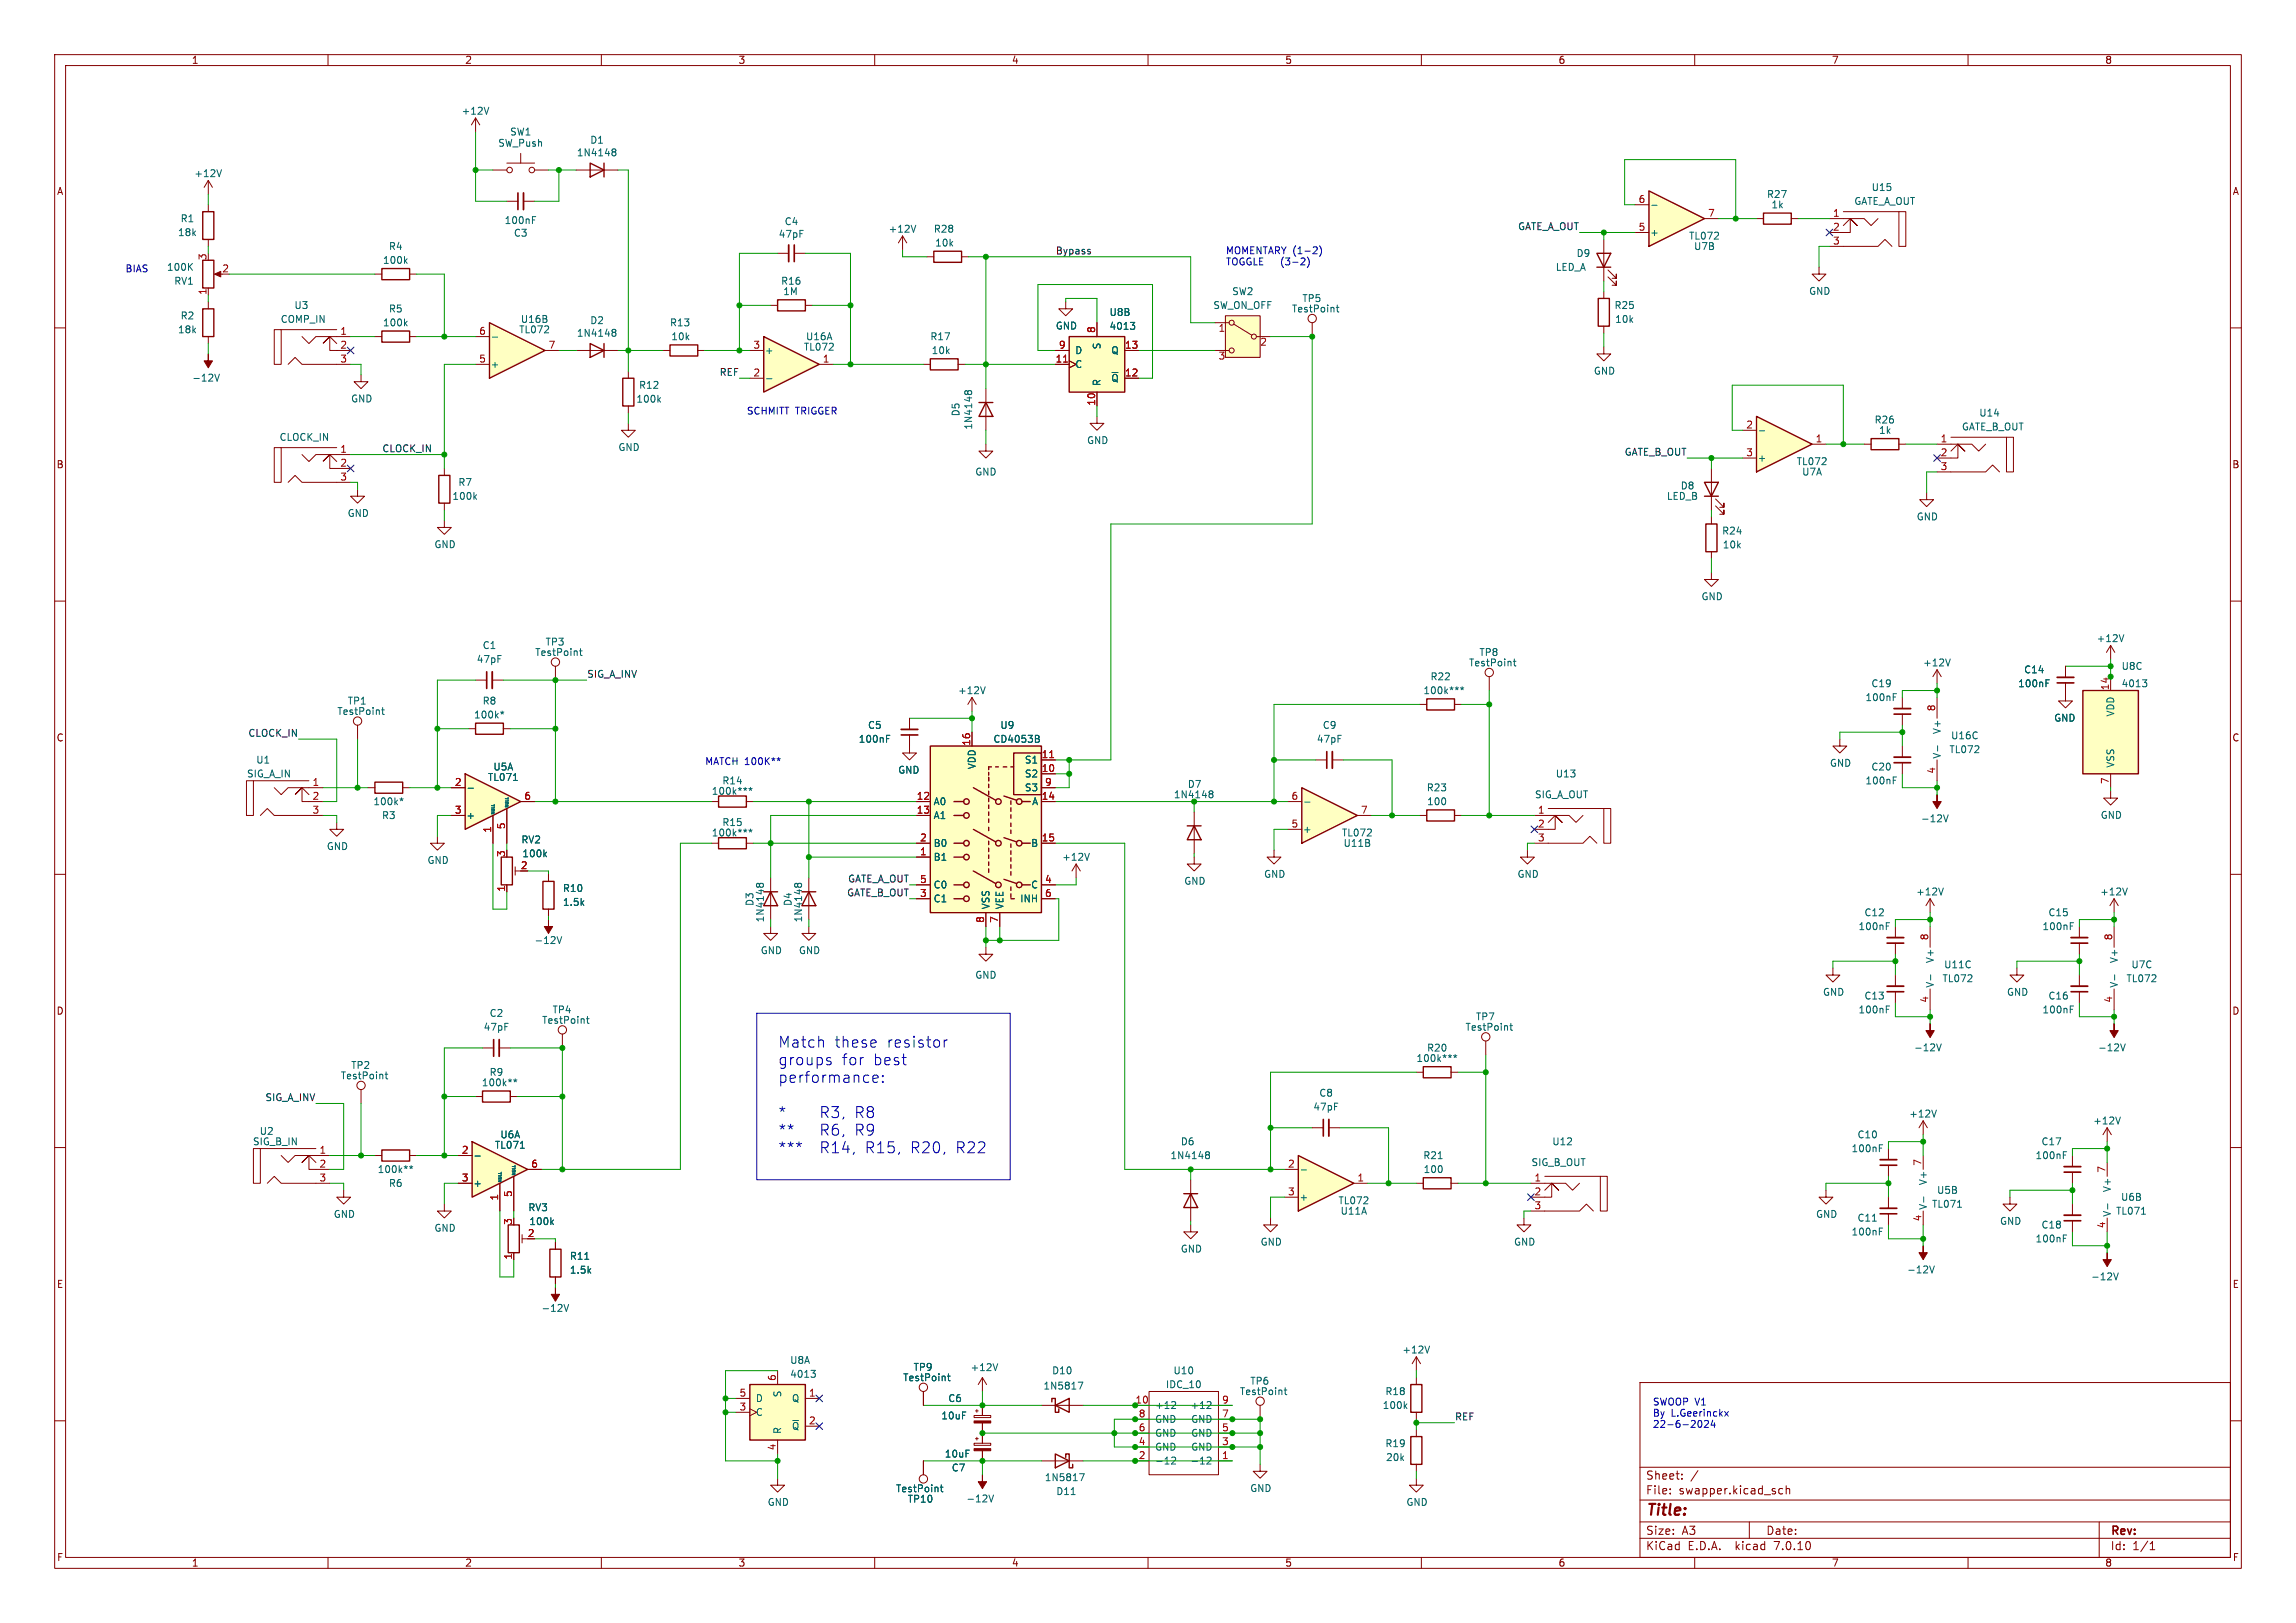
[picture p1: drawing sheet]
<svg xmlns="http://www.w3.org/2000/svg" width="420mm" height="297mm" viewBox="0 0 420 297" stroke-linecap="round" stroke-linejoin="round" font-family="sans-serif">
<defs><g id="words">
<g font-size="2.8" fill="#0000c2">
<text x="142.2" y="191.9">Match</text>
<text x="152.6" y="191.9">these</text>
<text x="162.2" y="191.9">resistor</text>
<text x="142.2" y="195.1">groups</text>
<text x="153.9" y="195.1">for</text>
<text x="159.7" y="195.1">best</text>
<text x="142.2" y="198.3">performance:</text>
<text x="142.2" y="204.8">* R3,</text>
<text x="142.2" y="208">** R6,</text>
<text x="156.2" y="204.8">R8</text>
<text x="156.2" y="208">R9</text>
<text x="142.2" y="211.2">*** R14,</text>
<text x="158.1" y="211.2">R15,</text>
<text x="166.4" y="211.2">R20,</text>
<text x="174.8" y="211.2">R22</text>
</g>
<text font-size="2.8" fill="#840000" x="301" y="277.9">Title:</text>
<g font-size="2.1" fill="#840000">
<text x="301" y="273.7">File:</text>
<text x="301" y="271">Sheet:</text>
<text x="307.1" y="273.7">swapper.kicad_sch</text>
<text x="301" y="281.1">Size:</text>
<text x="307.6" y="281.1">A3</text>
<text x="323" y="281.1">Date:</text>
<text x="386" y="281.3">Rev:</text>
<text x="301" y="283.9">KiCad</text>
<text x="308.7" y="283.9">E.D.A.</text>
<text x="317.6" y="283.9">kicad</text>
<text x="324.8" y="283.9">7.0.10</text>
<text x="386" y="283.9">Id:</text>
<text x="390.1" y="283.9">1/1</text>
</g>
<g font-size="1.8" fill="#840000">
<text x="35" y="11.9">1</text>
<text x="85" y="11.9">2</text>
<text x="135" y="11.9">3</text>
<text x="185" y="11.9">4</text>
<text x="235" y="11.9">5</text>
<text x="285" y="11.9">6</text>
<text x="335" y="11.9">7</text>
<text x="385" y="11.9">8</text>
<text x="10.3" y="35.9">A</text>
<text x="408.3" y="35.9">A</text>
<text x="10.3" y="85.9">B</text>
<text x="408.2" y="85.9">B</text>
<text x="10.3" y="135.9">C</text>
<text x="408.2" y="135.9">C</text>
<text x="10.3" y="185.9">D</text>
<text x="408.2" y="185.9">D</text>
<text x="10.3" y="235.9">E</text>
<text x="408.3" y="235.9">E</text>
<text x="10.3" y="285.9">F</text>
<text x="35" y="286.9">1</text>
<text x="85" y="286.9">2</text>
<text x="135" y="286.9">3</text>
<text x="185" y="286.9">4</text>
<text x="235" y="286.9">5</text>
<text x="285" y="286.9">6</text>
<text x="335" y="286.9">7</text>
<text x="385" y="286.9">8</text>
<text x="408.3" y="285.9">F</text>
</g>
<g font-size="1.8" fill="#006464">
<text x="84.4" y="21.2">+12V</text>
<text x="91" y="27.1">SW_Push</text>
<text x="93.2" y="25">SW1</text>
<text x="105.4" y="28.8">1N4148</text>
<text x="107.9" y="26.5">D1</text>
<text x="35.5" y="32.6">+12V</text>
<text x="342.3" y="35.2">U15</text>
<text x="32.9" y="40.9">R1</text>
<text x="92.2" y="41.2">100nF</text>
<text x="143.4" y="41.4">C4</text>
<text x="323.1" y="36.4">R27</text>
<text x="323.9" y="38.3">1k</text>
<text x="339.1" y="37.7">GATE_A_OUT</text>
<text x="32.5" y="43.4">18k</text>
<text x="71" y="45.9">R4</text>
<text x="93.9" y="43.5">C3</text>
<text x="142.3" y="43.7">47pF</text>
<text x="162.5" y="42.8">+12V</text>
<text x="170.7" y="42.8">R28</text>
<text x="171" y="45.3">10k</text>
<text x="288.3" y="47.2">D9</text>
<text x="301.8" y="43.4">+</text>
<text x="308.9" y="44">TL072</text>
<text x="309.8" y="45.9">U7B</text>
<text x="30.4" y="49.8">100K</text>
<text x="31.8" y="52.3">RV1</text>
<text x="70" y="48.5">100k</text>
<text x="142.8" y="52.3">R16</text>
<text x="284.5" y="49.8">LED_A</text>
<text x="32.9" y="58.6">R2</text>
<text x="51.3" y="59.3">COMP_IN</text>
<text x="53.8" y="56.7">U3</text>
<text x="70" y="59.9">100k</text>
<text x="71" y="57.4">R5</text>
<text x="95.2" y="59.3">U16B</text>
<text x="107.9" y="59.5">D2</text>
<text x="122.5" y="59.9">R13</text>
<text x="143.2" y="54.2">1M</text>
<text x="202.9" y="58">U8B</text>
<text x="221.8" y="56.7">SW_ON_OFF</text>
<text x="225.3" y="54.2">SW2</text>
<text x="236.2" y="57.4">TestPoint</text>
<text x="238.1" y="55.5">TP5</text>
<text x="295.2" y="56.7">R25</text>
<text x="295.4" y="59.3">10k</text>
<text x="330.8" y="54.2">GND</text>
<text x="32.5" y="61.2">18k</text>
<text x="94.9" y="61.2">TL072</text>
<text x="105.4" y="61.8">1N4148</text>
<text x="122.7" y="62.5">10k</text>
<text x="139.8" y="65">+</text>
<text x="146.9" y="64.4">TL072</text>
<text x="147.3" y="62.5">U16A</text>
<text x="170.1" y="62.5">R17</text>
<text x="170.3" y="65">10k</text>
<text x="193" y="60.5">GND</text>
<text x="196.6" y="65">D</text>
<text x="201.5" y="64" transform="rotate(-90 201.5 64)">S</text>
<text x="202.9" y="60.6">4013</text>
<text x="203.2" y="65">Q</text>
<text x="35.1" y="70">-12V</text>
<text x="89.7" y="67.5">+</text>
<text x="116.8" y="71.3">R12</text>
<text x="196.6" y="67.5">C</text>
<text x="201.5" y="70.7" transform="rotate(-90 201.5 70.7)">R</text>
<text x="203.2" y="70.1">~{Q}</text>
<text x="291.5" y="68.8">GND</text>
<text x="64.1" y="73.8">GND</text>
<text x="116.3" y="73.9">100k</text>
<text x="175.7" y="76.3" transform="rotate(-90 175.7 76.3)">D5</text>
<text x="342.8" y="77.7">R26</text>
<text x="362" y="76.4">U14</text>
<text x="51" y="80.9">CLOCK_IN</text>
<text x="113" y="82.7">GND</text>
<text x="178" y="78.7" transform="rotate(-90 178 78.7)">1N4148</text>
<text x="198.8" y="81.5">GND</text>
<text x="343.6" y="79.6">1k</text>
<text x="358.8" y="79">GATE_B_OUT</text>
<text x="83.7" y="89.1">R7</text>
<text x="178.3" y="87.2">GND</text>
<text x="307.4" y="89.8">D8</text>
<text x="321.4" y="84.7">+</text>
<text x="328.6" y="85.3">TL072</text>
<text x="329.6" y="87.2">U7A</text>
<text x="63.5" y="94.8">GND</text>
<text x="82.7" y="91.7">100k</text>
<text x="304.8" y="91.7">LED_B</text>
<text x="350.5" y="95.4">GND</text>
<text x="79.4" y="100.5">GND</text>
<text x="314.9" y="98">R24</text>
<text x="315" y="100.6">10k</text>
<text x="311.1" y="110">GND</text>
<text x="88.2" y="119">C1</text>
<text x="99.7" y="118.3">TP3</text>
<text x="383.4" y="117.7">+12V</text>
<text x="87.1" y="121.5">47pF</text>
<text x="97.8" y="120.2">TestPoint</text>
<text x="261.6" y="124.7">R22</text>
<text x="268.6" y="122.1">TestPoint</text>
<text x="270.5" y="120.2">TP8</text>
<text x="342.2" y="126">C19</text>
<text x="351.7" y="122.1">+12V</text>
<text x="369.1" y="126">100nF</text>
<text x="370.2" y="123.4">C14</text>
<text x="388" y="122.8">U8C</text>
<text x="388" y="126">4013</text>
<text x="61.6" y="131">TestPoint</text>
<text x="63.5" y="129.1">TP1</text>
<text x="86.6" y="131.7">100k*</text>
<text x="88.2" y="129.1">R8</text>
<text x="175.2" y="127.2">+12V</text>
<text x="260.3" y="127.2">100k***</text>
<text x="341.1" y="128.5">100nF</text>
<text x="386.9" y="131.2" transform="rotate(-90 386.9 131.2)">VDD</text>
<text x="157" y="136.1">100nF</text>
<text x="158.7" y="133.6">C5</text>
<text x="181.6" y="136.1">CD4053B</text>
<text x="182.9" y="133.6">U9</text>
<text x="240.8" y="136.1">47pF</text>
<text x="241.9" y="133.6">C9</text>
<text x="355.2" y="134.4" transform="rotate(-90 355.2 134.4)">V+</text>
<text x="356.8" y="135.5">U16C</text>
<text x="375.7" y="132.3">GND</text>
<text x="45.1" y="142.5">SIG_A_IN</text>
<text x="46.8" y="139.9">U1</text>
<text x="89.2" y="143.1">TL071</text>
<text x="90.2" y="141.2">U5A</text>
<text x="132" y="143.7">R14</text>
<text x="164.2" y="141.8">GND</text>
<text x="178.7" y="140.9" transform="rotate(-90 178.7 140.9)">VDD</text>
<text x="187.4" y="142.5">S2</text>
<text x="187.4" y="139.9">S1</text>
<text x="284.5" y="142.5">U13</text>
<text x="334.6" y="140.5">GND</text>
<text x="341.1" y="143.7">100nF</text>
<text x="342.2" y="141.2">C20</text>
<text x="355.2" y="138.9" transform="rotate(-90 355.2 138.9)">V-</text>
<text x="356.5" y="138">TL072</text>
<text x="386.9" y="140.6" transform="rotate(-90 386.9 140.6)">VSS</text>
<text x="68.2" y="147.5">100k*</text>
<text x="130.1" y="145.6">100k***</text>
<text x="170.7" y="147.5">A0</text>
<text x="187.4" y="145">S3</text>
<text x="188.7" y="147.5">A</text>
<text x="214.6" y="146.3">1N4148</text>
<text x="217.2" y="144.4">D7</text>
<text x="260.9" y="145">R23</text>
<text x="261" y="147.5">100</text>
<text x="280.7" y="146.3">SIG_A_OUT</text>
<text x="59.7" y="155.8">GND</text>
<text x="69.8" y="150.1">R3</text>
<text x="85.2" y="150.1">+</text>
<text x="95.3" y="154.5">RV2</text>
<text x="130.1" y="153.3">100k***</text>
<text x="132" y="151.4">R15</text>
<text x="170.7" y="150.1">A1</text>
<text x="170.7" y="155.2">B0</text>
<text x="188.5" y="155.2">B</text>
<text x="238.3" y="152.6">+</text>
<text x="245.4" y="153.3">TL072</text>
<text x="245.7" y="155.2">U11B</text>
<text x="351.3" y="150.7">-12V</text>
<text x="384.2" y="150">GND</text>
<text x="78.1" y="158.3">GND</text>
<text x="95.5" y="157.1">100k</text>
<text x="170.7" y="157.7">B1</text>
<text x="194.2" y="157.7">+12V</text>
<text x="231.1" y="160.8">GND</text>
<text x="277.5" y="160.8">GND</text>
<text x="102.9" y="166">1.5k</text>
<text x="102.9" y="163.4">R10</text>
<text x="138" y="165.9" transform="rotate(-90 138 165.9)">D3</text>
<text x="145" y="165.9" transform="rotate(-90 145 165.9)">D4</text>
<text x="170.7" y="165.3">C1</text>
<text x="170.7" y="162.8">C0</text>
<text x="181.2" y="166.5" transform="rotate(-90 181.2 166.5)">VSS</text>
<text x="183.7" y="166.5" transform="rotate(-90 183.7 166.5)">VEE</text>
<text x="186.5" y="165.3">INH</text>
<text x="188.5" y="162.8">C</text>
<text x="216.5" y="162.1">GND</text>
<text x="341" y="167.9">C12</text>
<text x="350.4" y="164.1">+12V</text>
<text x="374.6" y="167.9">C15</text>
<text x="384.1" y="164.1">+12V</text>
<text x="97.7" y="172.9">-12V</text>
<text x="139.9" y="168.9" transform="rotate(-90 139.9 168.9)">1N4148</text>
<text x="146.9" y="168.9" transform="rotate(-90 146.9 168.9)">1N4148</text>
<text x="339.9" y="170.4">100nF</text>
<text x="373.5" y="170.4">100nF</text>
<text x="139.1" y="174.8">GND</text>
<text x="146" y="174.8">GND</text>
<text x="178.3" y="179.3">GND</text>
<text x="353.9" y="176.3" transform="rotate(-90 353.9 176.3)">V+</text>
<text x="355.2" y="179.9">TL072</text>
<text x="355.5" y="177.4">U11C</text>
<text x="387.6" y="176.3" transform="rotate(-90 387.6 176.3)">V+</text>
<text x="388.9" y="179.9">TL072</text>
<text x="389.8" y="177.4">U7C</text>
<text x="101" y="185.6">TP4</text>
<text x="333.4" y="182.4">GND</text>
<text x="339.9" y="185.6">100nF</text>
<text x="341" y="183.1">C13</text>
<text x="353.9" y="180.8" transform="rotate(-90 353.9 180.8)">V-</text>
<text x="367" y="182.4">GND</text>
<text x="373.5" y="185.6">100nF</text>
<text x="374.6" y="183.1">C16</text>
<text x="387.6" y="180.8" transform="rotate(-90 387.6 180.8)">V-</text>
<text x="88.4" y="188.8">47pF</text>
<text x="89.5" y="186.3">C2</text>
<text x="99.1" y="187.6">TestPoint</text>
<text x="268" y="188.8">TestPoint</text>
<text x="269.9" y="186.9">TP7</text>
<text x="62.2" y="197.7">TestPoint</text>
<text x="64.1" y="195.8">TP2</text>
<text x="89.5" y="197.1">R9</text>
<text x="259" y="194.5">100k***</text>
<text x="260.9" y="192.6">R20</text>
<text x="350" y="192.6">-12V</text>
<text x="383.7" y="192.6">-12V</text>
<text x="88" y="199">100k**</text>
<text x="240.1" y="203.4">47pF</text>
<text x="241.2" y="200.9">C8</text>
<text x="46.2" y="209.8">SIG_B_IN</text>
<text x="47.4" y="207.9">U2</text>
<text x="91.4" y="208.5">U6A</text>
<text x="215.9" y="209.8">D6</text>
<text x="283.9" y="209.8">U12</text>
<text x="339.7" y="208.5">C10</text>
<text x="349.1" y="204.7">+12V</text>
<text x="373.3" y="209.8">C17</text>
<text x="382.8" y="206">+12V</text>
<text x="69" y="214.9">100k**</text>
<text x="90.4" y="210.4">TL071</text>
<text x="214" y="212.3">1N4148</text>
<text x="260.3" y="212.3">R21</text>
<text x="260.3" y="214.9">100</text>
<text x="280" y="213.6">SIG_B_OUT</text>
<text x="338.6" y="211">100nF</text>
<text x="372.2" y="212.3">100nF</text>
<text x="71" y="217.4">R6</text>
<text x="86.5" y="217.4">+</text>
<text x="96.5" y="221.8">RV3</text>
<text x="237.6" y="219.9">+</text>
<text x="244.7" y="220.6">TL072</text>
<text x="352.7" y="221.5" transform="rotate(-90 352.7 221.5)">V-</text>
<text x="352.7" y="217" transform="rotate(-90 352.7 217)">V+</text>
<text x="353.3" y="221.2">TL071</text>
<text x="354.2" y="218.7">U5B</text>
<text x="386.3" y="218.3" transform="rotate(-90 386.3 218.3)">V+</text>
<text x="387.9" y="219.9">U6B</text>
<text x="61" y="223.1">GND</text>
<text x="79.4" y="225.6">GND</text>
<text x="96.7" y="224.4">100k</text>
<text x="245.1" y="222.5">U11A</text>
<text x="332.1" y="223.1">GND</text>
<text x="338.6" y="226.3">100nF</text>
<text x="339.7" y="223.7">C11</text>
<text x="365.8" y="224.3">GND</text>
<text x="372.2" y="227.6">100nF</text>
<text x="373.3" y="225">C18</text>
<text x="386.3" y="222.8" transform="rotate(-90 386.3 222.8)">V-</text>
<text x="387" y="222.5">TL071</text>
<text x="104.1" y="233.3">1.5k</text>
<text x="104.1" y="230.7">R11</text>
<text x="215.9" y="229.4">GND</text>
<text x="230.5" y="228.1">GND</text>
<text x="276.9" y="228.1">GND</text>
<text x="348.8" y="233.2">-12V</text>
<text x="382.4" y="234.5">-12V</text>
<text x="99" y="240.3">-12V</text>
<text x="144.4" y="249.8">U8A</text>
<text x="167" y="251.1">TP9</text>
<text x="177.4" y="251.1">+12V</text>
<text x="192.4" y="251.7">D10</text>
<text x="214.6" y="251.7">U10</text>
<text x="256.4" y="247.9">+12V</text>
<text x="138.2" y="256.8">D</text>
<text x="143.1" y="255.8" transform="rotate(-90 143.1 255.8)">S</text>
<text x="144.4" y="252.3">4013</text>
<text x="144.8" y="256.8">Q</text>
<text x="165.1" y="253">TestPoint</text>
<text x="173.4" y="256.8">C6</text>
<text x="190.8" y="254.5">1N5817</text>
<text x="213.2" y="254.2">IDC_10</text>
<text x="226.7" y="255.5">TestPoint</text>
<text x="228.6" y="253.6">TP6</text>
<text x="253.3" y="255.5">R18</text>
<text x="138.2" y="259.3">C</text>
<text x="143.1" y="262.5" transform="rotate(-90 143.1 262.5)">R</text>
<text x="144.8" y="261.8">~{Q}</text>
<text x="172.1" y="259.9">10uF</text>
<text x="211.2" y="258">+12</text>
<text x="211.2" y="263.1">GND</text>
<text x="211.2" y="260.6">GND</text>
<text x="217.7" y="258">+12</text>
<text x="217.8" y="263.1">GND</text>
<text x="217.8" y="260.6">GND</text>
<text x="252.8" y="258">100k</text>
<text x="172.7" y="266.9">10uF</text>
<text x="174" y="269.5">C7</text>
<text x="211.2" y="268.2">-12</text>
<text x="211.2" y="265.7">GND</text>
<text x="217.7" y="268.2">-12</text>
<text x="217.8" y="265.7">GND</text>
<text x="253.3" y="265">R19</text>
<text x="253.4" y="267.6">20k</text>
<text x="140.3" y="275.8">GND</text>
<text x="163.8" y="273.3">TestPoint</text>
<text x="165.9" y="275.2">TP10</text>
<text x="176.7" y="275.1">-12V</text>
<text x="191" y="271.2">1N5817</text>
<text x="193.1" y="273.8">D11</text>
<text x="228.6" y="273.2">GND</text>
<text x="257.2" y="275.8">GND</text>
</g>
<g font-size="1.8" fill="#a90000">
<text x="299.6" y="37.2">6</text>
<text x="312.3" y="39.8">7</text>
<text x="335.2" y="39.8">1</text>
<text x="37.8" y="47.7" transform="rotate(-90 37.8 47.7)">3</text>
<text x="299.6" y="42.3">5</text>
<text x="335.2" y="42.3">2</text>
<text x="335.2" y="44.8">3</text>
<text x="40.6" y="49.9">2</text>
<text x="37.8" y="54" transform="rotate(-90 37.8 54)">1</text>
<text x="62.2" y="61.3">1</text>
<text x="62.2" y="63.9">2</text>
<text x="87.6" y="61.3">6</text>
<text x="100.3" y="63.9">7</text>
<text x="137.7" y="63.9">3</text>
<text x="193.6" y="63.9">9</text>
<text x="200.4" y="61" transform="rotate(-90 200.4 61)">8</text>
<text x="205.7" y="63.9">13</text>
<text x="222.8" y="61">1</text>
<text x="230.4" y="63.6">2</text>
<text x="62.2" y="66.4">3</text>
<text x="87.6" y="66.4">5</text>
<text x="137.7" y="69">2</text>
<text x="150.4" y="66.4">1</text>
<text x="193" y="66.4">11</text>
<text x="205.7" y="69">12</text>
<text x="222.8" y="66.1">3</text>
<text x="200.4" y="74.3" transform="rotate(-90 200.4 74.3)">10</text>
<text x="62.2" y="82.9">1</text>
<text x="319.3" y="78.5">2</text>
<text x="319.3" y="83.6">3</text>
<text x="332" y="81">1</text>
<text x="354.9" y="81">1</text>
<text x="354.9" y="83.6">2</text>
<text x="62.2" y="85.5">2</text>
<text x="62.2" y="88">3</text>
<text x="354.9" y="86.1">3</text>
<text x="354.1" y="130.2" transform="rotate(-90 354.1 130.2)">8</text>
<text x="385.8" y="126.4" transform="rotate(-90 385.8 126.4)">14</text>
<text x="177.5" y="136.6" transform="rotate(-90 177.5 136.6)">16</text>
<text x="57.1" y="143.9">1</text>
<text x="83.1" y="143.9">2</text>
<text x="190.5" y="141.4">10</text>
<text x="190.5" y="138.8">11</text>
<text x="191.1" y="143.9">9</text>
<text x="354.1" y="141.7" transform="rotate(-90 354.1 141.7)">4</text>
<text x="385.8" y="143.6" transform="rotate(-90 385.8 143.6)">7</text>
<text x="57.1" y="146.4">2</text>
<text x="57.1" y="149">3</text>
<text x="83.1" y="149">3</text>
<text x="95.8" y="146.4">6</text>
<text x="167.6" y="146.4">12</text>
<text x="167.6" y="149">13</text>
<text x="190.5" y="146.4">14</text>
<text x="236.1" y="146.4">6</text>
<text x="248.8" y="149">7</text>
<text x="281.2" y="149">1</text>
<text x="89.9" y="152.5" transform="rotate(-90 89.9 152.5)">1</text>
<text x="92.5" y="151.8" transform="rotate(-90 92.5 151.8)">5</text>
<text x="168.2" y="154.1">2</text>
<text x="190.5" y="154.1">15</text>
<text x="236.1" y="151.5">5</text>
<text x="281.2" y="151.5">2</text>
<text x="281.2" y="154.1">3</text>
<text x="92.5" y="156.9" transform="rotate(-90 92.5 156.9)">3</text>
<text x="95.2" y="159.1">2</text>
<text x="168.2" y="156.6">1</text>
<text x="168.2" y="161.7">5</text>
<text x="191.1" y="161.7">4</text>
<text x="92.5" y="163.3" transform="rotate(-90 92.5 163.3)">1</text>
<text x="168.2" y="164.2">3</text>
<text x="191.1" y="164.2">6</text>
<text x="180.1" y="169" transform="rotate(-90 180.1 169)">8</text>
<text x="182.6" y="169" transform="rotate(-90 182.6 169)">7</text>
<text x="352.8" y="172.2" transform="rotate(-90 352.8 172.2)">8</text>
<text x="386.5" y="172.2" transform="rotate(-90 386.5 172.2)">8</text>
<text x="352.8" y="183.6" transform="rotate(-90 352.8 183.6)">4</text>
<text x="386.5" y="183.6" transform="rotate(-90 386.5 183.6)">4</text>
<text x="58.3" y="211.2">1</text>
<text x="58.3" y="213.7">2</text>
<text x="84.4" y="211.2">2</text>
<text x="97.1" y="213.7">6</text>
<text x="235.5" y="213.7">2</text>
<text x="351.5" y="213.4" transform="rotate(-90 351.5 213.4)">7</text>
<text x="385.2" y="214.7" transform="rotate(-90 385.2 214.7)">7</text>
<text x="58.3" y="216.3">3</text>
<text x="84.4" y="216.3">3</text>
<text x="91.2" y="219.8" transform="rotate(-90 91.2 219.8)">1</text>
<text x="93.7" y="219.1" transform="rotate(-90 93.7 219.1)">5</text>
<text x="235.5" y="218.8">3</text>
<text x="248.2" y="216.3">1</text>
<text x="280.6" y="216.3">1</text>
<text x="280.6" y="218.8">2</text>
<text x="280.6" y="221.4">3</text>
<text x="93.7" y="224.2" transform="rotate(-90 93.7 224.2)">3</text>
<text x="96.4" y="226.4">2</text>
<text x="351.5" y="223.6" transform="rotate(-90 351.5 223.6)">4</text>
<text x="385.2" y="224.9" transform="rotate(-90 385.2 224.9)">4</text>
<text x="93.7" y="230.6" transform="rotate(-90 93.7 230.6)">1</text>
<text x="135.2" y="255.7">5</text>
<text x="142" y="252.8" transform="rotate(-90 142 252.8)">6</text>
<text x="147.9" y="255.7">1</text>
<text x="207.6" y="256.9">10</text>
<text x="223.4" y="256.9">9</text>
<text x="135.2" y="258.2">3</text>
<text x="147.9" y="260.7">2</text>
<text x="208.2" y="262">6</text>
<text x="208.2" y="259.5">8</text>
<text x="223.4" y="262">5</text>
<text x="223.4" y="259.5">7</text>
<text x="142" y="265.5" transform="rotate(-90 142 265.5)">4</text>
<text x="208.2" y="267.1">2</text>
<text x="208.2" y="264.5">4</text>
<text x="223.4" y="267.1">1</text>
<text x="223.4" y="264.5">3</text>
</g>
<g font-size="1.8" fill="#0f0f0f">
<text x="193" y="46.6">Bypass</text>
<text x="277.6" y="42.2">GATE_A_OUT</text>
<text x="131.5" y="68.9">REF</text>
<text x="69.8" y="82.8">CLOCK_IN</text>
<text x="297.1" y="83.5">GATE_B_OUT</text>
<text x="107.3" y="124.1">SIG_A_INV</text>
<text x="45.3" y="134.9">CLOCK_IN</text>
<text x="155" y="161.6">GATE_A_OUT</text>
<text x="154.9" y="164.1">GATE_B_OUT</text>
<text x="48.4" y="201.6">SIG_A_INV</text>
<text x="266.1" y="260">REF</text>
</g>
<g font-size="1.8" fill="#0000c2">
<text x="224.2" y="46.6">MOMENTARY (1-2)</text>
<text x="22.9" y="49.9">BIAS</text>
<text x="224.2" y="48.6">TOGGLE (3-2)</text>
<text x="136.5" y="76">SCHMITT TRIGGER</text>
<text x="128.9" y="140.1">MATCH 100K**</text>
<text x="302.3" y="257.3">SWOOP V1</text>
<text x="302.3" y="259.3">By</text>
<text x="302.3" y="261.4">22-6-2024</text>
<text x="305.7" y="259.3">L.Geerinckx</text>
</g>
<g font-size=".7" fill="#006464">
<text x="90.6" y="149.1" transform="rotate(-90 90.6 149.1)">NULL</text>
<text x="93.1" y="147.8" transform="rotate(-90 93.1 147.8)">NULL</text>
<text x="94.4" y="215.1" transform="rotate(-90 94.4 215.1)">NULL</text>
<text x="91.8" y="216.4" transform="rotate(-90 91.8 216.4)">NULL</text>
</g>
</g></defs>
<g fill="none" stroke="#840000" stroke-width=".18">
<path d="M10 10h400v277h-400zM12 12h396v273h-396zM60 10v2M110 10v2M160 10v2M210 10v2M260 10v2M310 10v2M360 10v2M337.2 38.7h10.1M347.3 38.7h1.3v6.4h-1.3zM10 60h2"/>
<path d="M321.3 40h1.3M327.7 40h1.2M334.6 45.1h8.9l1.3-1.3 1.3 1.3M334.6 40h6.4l1.3 1.3 1.2-1.3M337.2 41.3l1.3-1.3 1.2 1.3-1.2-1.3v2.5h-3.9M408 60h2M293.4 63.5v1.3h1.2l-1.2 1.2-1.3-1.2h1.3M10 110h2M313.1 104.8v1.2h1.2l-1.2 1.3-1.3-1.3h1.3M408 110h2M177.8 134v2.5M190.5 139.1h2.5"/>
<path d="M240.7 139.1h2M243.7 139.1h2M348 127.6v2.1M348 130.7v2M354.3 122.6l-.7 1.2M354.3 122.6v2.5M354.3 122.6l.8 1.2M377.8 127v1.3h-1.2l1.2 1.2 1.3-1.2h-1.3M386.1 123.8v2.6M10 160h2M167.6 156.8h2.6M167.6 146.7h2.6"/>
<path d="M167.6 149.2h2.6M167.6 154.3h2.6M190.5 141.6h2.5M190.5 146.7h2.5M190.5 154.3h2.5M190.5 144.1h2.5M196.8 158.1l.8 1.3M196.8 158.1v2.6M196.8 158.1l-.7 1.3M218.4 156.8v1.3h1.3l-1.3 1.3-1.2-1.3h1.2M259.7 149.2h1.3M266.1 149.2h1.2"/>
<path d="M280.7 154.3h8.9l1.2-1.3 1.3 1.3M280.7 149.2h6.3l1.3 1.3 1.3-1.3M283.2 150.5l1.3-1.3 1.2 1.3-1.2-1.3v2.6h-3.8M283.2 148h10.2M293.4 148h1.2v6.3h-1.2zM386.1 144.8v1.3h1.2l-1.2 1.2-1.3-1.2h1.3M386.1 141.6v2.5M408 160h2M167.6 164.5h2.6M167.6 161.9h2.6M180.3 167v2.5M182.9 167v2.5"/>
<path d="M190.5 164.5h2.5M190.5 161.9h2.5M386.7 164.5l-.7 1.2M386.7 164.5v2.5M386.7 164.5l.8 1.2M259.1 196.2h1.2M265.4 196.2h1.3M271.8 190.5v2.5M10 210h2M240 206.4h2.1M243.1 206.4h2M259.1 216.5h1.2"/>
<path d="M265.4 216.5h1.3M280 216.5h6.4l1.3 1.3 1.2-1.3M282.6 217.8l1.2-1.3 1.3 1.3-1.3-1.3v2.6h-3.8M282.6 215.3h10.1M292.7 215.3h1.3v6.3h-1.3zM367.7 219.1v1.2h1.2l-1.2 1.3-1.3-1.3h1.3M408 210h2M278.8 222.9v1.3h1.2l-1.2 1.2-1.3-1.2h1.3M280 221.6h8.9l1.3-1.3 1.3 1.3M10 260h2M230.5 257.2v2.5M259.1 248.3l.7 1.3"/>
<path d="M259.1 248.3v2.5M259.1 248.3l-.8 1.3M300 253h108v32h-108zM408 260h2M300 278.5h108M300 274.5h108M300 268.5h108M305.5 273.2v.2M305.5 272.5v.1M307.7 270.5v.2M307.7 269.8v.1M310.6 269.1l-1.3 1.9"/>
<path d="M320 278.5v3M325.4 273.1l.3 .3 .4-.1M326.1 272.5l-.4-.1-.3 .3M326.7 272.5l.2-.1 .4 .1 .1 .9M326.7 271.9v1.5M384 278.5v6.5M60 285v2M110 285v2M160 285v2M210 285v2M260 285v2M300 281.5h108"/>
<path d="M310 285v2M360 285v2M393.3 283.6h.9M393.3 282.5l.4-.4v1.5"/>
<circle cx="271.8" cy="189.7" r=".76"/>
<circle cx="230.5" cy="256.4" r=".76"/>
</g>
<g fill="none" stroke="#006464" stroke-width=".18">
<path d="M189.8 134.6l.3 .2-.3 .4 .3 .1v.3l-.2 .2h-.5M346.3 127.5h.4M346.3 126.9h.6M356.7 120.6l-.4 1.3M391.9 124.4h.8l-.4 .5M392.5 124.9l.2 .2v.3l-.2 .3M199.3 156.2l-.5 1.2M389.1 162.5l-.4 1.3M265.5 193.2l-.3 .1M265.9 193.2l.3 .1M266.2 193v.3M266.2 193.3l-.2 .2"/>
<path d="M266.2 193.3l.2 .2M266.5 193.2l-.3 .1M276.2 187.7h.5M276.4 187.3v1.1l.3 .1M263.1 212h.7M353 231.7l.4 1.2 .4-1.2M386.6 232.9l.5 1.3 .4-1.3M234.9 254.4h.5M235.1 253.9v1.1l.3 .2M261.5 246.3l-.4 1.3"/>
</g>
<g fill="none" stroke="#840000" stroke-width=".25">
<path d="M322.6 39h5.1v2h-5.1zM170.2 136.5h20.3v30.5h-20.3zM185.4 137.8h5.1v7.6h-5.1zM381 126.4h10.2v15.2h-10.2zM174.5 154.3h1.8M174.5 146.7h1.8M174.5 156.8h1.8M174.5 149.2h1.8M178.1 159.4l4 2.3M178.1 151.8l4 2.3M178.1 144.1l4 2.3M180.8 141.4v.5"/>
<path d="M180.8 142.2v.7M180.8 143.5v.6M180.8 144.8v.6M180.8 146.1v.6M180.8 147.3v.7M180.8 148.6v.6M180.8 149.9v.6M180.8 151.4v.6M180.8 153.9v.7M180.8 155.2v.6M180.8 156.5v.6M180.8 157.7v.7"/>
<path d="M180.8 159v.6M181.4 140.3h-.6v.5M182.1 140.3h.5M183.5 140.3h.6M183.6 153.3l2.3 .8M183.6 145.7l2.3 .7M184.9 146.6v.6M184.9 147.8v.7M184.9 149.1v.6M184.9 150.6v.7M184.9 151.9v.6M184.9 154.4v.7"/>
<path d="M184.9 155.7v.6M184.9 157v.6M184.9 158.2v.7M184.9 159.5v.6M184.9 140.3h.5M186.9 154.3h1.6M186.9 146.7h1.6M261 148.2h5.1v2h-5.1zM174.5 161.9h1.8M174.5 164.5h1.8M183.6 160.9l2.3 .8M184.9 164.5h.6"/>
<path d="M184.9 162.3v.6M184.9 163.6v.6M186.9 161.9h1.6M260.3 195.2h5.1v2h-5.1zM260.3 215.5h5.1v2.1h-5.1z"/>
<circle cx="176.8" cy="156.8" r=".51"/>
<circle cx="176.8" cy="154.3" r=".51"/>
<circle cx="176.8" cy="149.2" r=".51"/>
<circle cx="176.8" cy="146.7" r=".51"/>
<circle cx="182.6" cy="146.7" r=".51"/>
<circle cx="182.6" cy="154.3" r=".51"/>
<circle cx="186.4" cy="154.3" r=".51"/>
<circle cx="186.4" cy="146.7" r=".51"/>
<circle cx="176.8" cy="164.5" r=".51"/>
<circle cx="176.8" cy="161.9" r=".51"/>
<circle cx="182.6" cy="161.9" r=".51"/>
<circle cx="186.4" cy="161.9" r=".51"/>
</g>
<g fill="#ffffc2" stroke="#ffffc2" stroke-width=".18">
<path d="M170.2 136.5h20.3v30.5h-20.3z"/>
<path d="M381 126.4h10.2v15.2h-10.2z"/>
</g>
<path d="M192 138.6h.7" fill="none" stroke="#a90000" stroke-width=".18"/>
<path d="M243.7 137.5v3.1M346.5 129.7h3M243.1 204.9v3" fill="none" stroke="#840000" stroke-width=".33"/>
<path d="M242.7 137.5v3.1M346.5 130.7h3M242.1 204.9v3" fill="none" stroke="#840000" stroke-width=".3"/>
<g fill="#840000" stroke="#840000" stroke-width=".18">
<path d="M385.4 229.2v1.3h.8l-.8 1.3-.7-1.3h.7z"/>
<path d="M351.8 228v1.2h.8l-.8 1.3-.8-1.3h.8z"/>
</g>
<path d="M237.5 211.5l10.1 5-10.1 5.1z" fill="#ffffc2"/>
<g fill="none" stroke="#840000" stroke-width=".25">
<path d="M292.1 46.4h2.5l-1.2 2.5zM292.1 48.9h2.5M292.4 54.6h2v5.1h-2zM311.8 88.3h2.5l-1.2 2.5zM311.8 90.8h2.5M312 95.9h2.1v5.1h-2.1zM261 127.9h5.1v2h-5.1zM216.5 218.4h2.6M217.8 218.4l1.3 2.6h-2.6zM237.5 211.5l10.1 5-10.1 5.1zM137.2 253.4h10.1v10.1h-10.1zM192.4 256.5v-.6h.6v2.5h.7v-.6"/>
<path d="M193 257.2l2.6-1.3v2.5zM193 266.1l2.6 1.2-2.6 1.3zM194.9 266.7v-.6h.7v2.5h.6v-.6"/>
</g>
<g fill="none" stroke="#840000" stroke-width=".18">
<path d="M293.4 43.8v7.6M293.4 53.3v1.3M293.4 59.7v1.3M294.1 50.7l1.6 1.5v-.8v.8h-.8M294.1 49.4l1.6 1.5v-.7v.7h-.8M313.1 85.7v7.6M313.1 94.6v1.3M313.8 92.6l1.5 1.5v-.8v.8h-.7M313.8 91.3l1.5 1.5v-.7v.7h-.7M313.1 101v1.2M386.1 118.1l.7 1.3M386.1 118.1v2.6"/>
<path d="M386.1 118.1l-.8 1.3M259.7 128.9h1.3M266.1 128.9h1.2M272.4 123.8v2.6M354.3 127.6v3.8M354.3 139.1v3.8M377.8 121.9v2.1M377.8 125v2M279.4 155.6v1.2h1.3l-1.3 1.3-1.3-1.3h1.3M335.3 177.2v1.2h1.2l-1.2 1.3-1.3-1.3h1.3M346.7 169.5v2.1M346.7 172.6v2"/>
<path d="M346.7 178.4v2.1M353.1 169.5v3.9M368.9 177.2v1.2h1.3l-1.3 1.3-1.2-1.3h1.2M380.4 169.5v2.1M380.4 172.6v2M380.4 178.4v2.1M386.7 169.5v3.9M346.7 181.5v2M353.1 181v3.8M380.4 181.5v2M386.7 181v3.8M217.8 215.9v7.6"/>
<path d="M234.9 214h2.6M234.9 219.1h2.6M247.6 216.5h2.6M334 217.8v1.3h1.3l-1.3 1.2-1.3-1.2h1.3M345.4 210.2v2M345.4 213.2v2.1M345.4 219.1v2M351.8 205.1l-.8 1.3M351.8 205.1v2.5M351.8 211.5v2.5M351.8 205.1l.8 1.3M385.4 206.4v2.5"/>
<path d="M385.4 212.7v2.6M385.4 206.4l-.7 1.2M385.4 206.4l.8 1.2M345.4 222.1v2.1M351.8 221.6v2.6M385.4 222.9v2.5M134.6 255.9h2.6M134.6 258.4h2.6M137.2 257.8l1.2 .6-1.2 .7M142.2 250.8v2.6M147.3 255.9h2.6M168.9 254.6v2.6"/>
<path d="M178.2 259h3v.4h-3zM178.4 258.2h.5M178.7 257.9v.5M179.7 252.1l-.8 1.3M179.7 252.1v2.5M179.7 257.2v1.8M179.7 252.1l.8 1.3M190.5 257.2h7.6M142.2 263.5v2.6M147.3 261h2.6M179.7 260.4v1.9M190.5 267.3h7.6"/>
<circle cx="272.4" cy="123.1" r=".76"/>
<circle cx="168.9" cy="253.9" r=".76"/>
</g>
<g fill="none" stroke="#006464" stroke-width=".18">
<path d="M388.5 116.1l-.4 1.3M266.8 125.9l-.3 .1M267.2 125.9l.3 .1M267.5 125.7v.3M267.5 126l-.2 .2M267.5 126l.1 .2M267.8 125.9l-.3 .1M276.8 121h.5M277 120.6v1.1l.3 .2M354.4 136.5v.9M374.3 125h.4M374.3 124.4h.6"/>
<path d="M345 169.5h.5M345 168.9h.7M353.2 178.4v1M378.7 169.5h.4M378.7 168.9h.6M386.8 178.4v1M345 184.7h.5M345 184.1h.7M354.3 191l.4 1.3 .4-1.3M378.7 184.7h.4M378.7 184.1h.6M387.9 191l.4 1.3 .5-1.3"/>
<path d="M220.6 211.2l.2 .1M220.6 210.8h.4l.2 .1v.2l-.2 .2M220.8 211.3h.2M220.8 211.3l-.2 .1M221 211.3l.2 .3v.3l-.2 .1h-.4M238 214.1h1M343.8 210.1h.4M343.8 209.5h.6M351.9 219v1M354.2 203.1l-.4 1.3M387.9 204.4l-.5 1.3M342.5 223.5h.7"/>
<path d="M343.8 225.3h.4M343.8 224.7h.6M358.1 220.9h.7M385.5 220.3v1M391.7 222.2h.8M148.4 250.8h.7l-.4 .5M148.9 251.3l.2 .2v.3l-.2 .2M173.3 251.8h.5M173.5 251.4v1.1l.3 .2M182.5 249.6l-.4 1.2M197.2 252.9h.9l-.6 1.3M195.9 273.5h.8"/>
<path d="M197.5 269.7h.8l-.5 1.3"/>
</g>
<g fill="#840000" stroke="#840000" stroke-width=".18">
<path d="M353.1 187.3v1.3h.7l-.7 1.3-.8-1.3h.8z"/>
<path d="M178.2 260h3v.4h-3z"/>
<path d="M386.7 187.3v1.3h.8l-.8 1.3-.7-1.3h.7z"/>
</g>
<path d="M376.3 124h3M345.2 171.6h3M378.8 171.6h3.1M345.2 180.5h3M378.8 180.5h3.1M343.9 212.2h3.1M343.9 221.1h3.1" fill="none" stroke="#840000" stroke-width=".33"/>
<path d="M376.3 125h3M345.2 172.6h3M378.8 172.6h3.1M345.2 181.5h3M378.8 181.5h3.1M343.9 213.2h3.1M343.9 222.1h3.1" fill="none" stroke="#840000" stroke-width=".3"/>
<path d="M137.2 253.4h10.1v10.1h-10.1z" fill="#ffffc2" stroke="#ffffc2" stroke-width=".18"/>
<path d="M238.1 144.1l10.2 5.1-10.2 5.1z" fill="#ffffc2"/>
<path d="M217.2 151.1h2.5M218.4 151.1l1.3 2.6h-2.5zM238.1 144.1l10.2 5.1-10.2 5.1z" fill="none" stroke="#840000" stroke-width=".25"/>
<path d="M218.4 148.6v7.6M235.6 151.8h2.5M235.6 146.7h2.5M248.3 149.2h2.5M217.8 224.2v1.2h1.3l-1.3 1.3-1.3-1.3h1.3M142.2 270.5v1.3h1.3l-1.3 1.2-1.2-1.2h1.2" fill="none" stroke="#840000" stroke-width=".18"/>
<path d="M221.3 145.2l.1 .1M221.3 144.8l.3-.1 .2 .1 .1 .2-.3 .3M221.4 145.3h.2M221.4 145.3h-.1M221.6 145.3l.3 .2-.1 .4-.2 .1-.3-.1M238.7 146.8h.9" fill="none" stroke="#006464" stroke-width=".18"/>
<path d="M301.6 34.9l10.2 5.1-10.2 5.1z" fill="#ffffc2"/>
<path d="M301.6 34.9l10.2 5.1-10.2 5.1zM258.1 262.9h2v5.1h-2z" fill="none" stroke="#840000" stroke-width=".25"/>
<path d="M299.1 37.5h2.5M299.1 42.5h2.5M311.8 40h2.5M332.7 48.9v1.3h1.3l-1.3 1.2-1.2-1.2h1.2M233 155.6v1.2h1.3l-1.3 1.3-1.2-1.3h1.2M232.4 222.9v1.3h1.3l-1.3 1.2-1.3-1.2h1.3M230.5 268v1.2h1.3l-1.3 1.3-1.3-1.3h1.3M259.1 270.5v1.3h1.2l-1.2 1.2-1.3-1.2h1.3M259.1 261.6v1.3M259.1 268v1.2" fill="none" stroke="#840000" stroke-width=".18"/>
<path d="M302.2 37.6h.9" fill="none" stroke="#006464" stroke-width=".18"/>
<path d="M321.3 76.2l10.2 5.1-10.2 5.1z" fill="#ffffc2"/>
<path d="M170.8 46h5.1v2h-5.1zM179.1 73.7h2.5M180.3 73.7l1.3 2.5h-2.5zM321.3 76.2l10.2 5.1-10.2 5.1zM342.3 80.3h5v2h-5zM258.1 253.4h2v5h-2z" fill="none" stroke="#840000" stroke-width=".25"/>
<g fill="none" stroke="#840000" stroke-width=".18">
<path d="M165.1 43.2l-.8 1.3M165.1 43.2v2.5M165.1 43.2l.8 1.3M169.5 47h1.3M175.9 47h1.3M222.2 59.1h2.6M224.2 57.8h6.3v7.6h-6.3zM225.7 59.3l3.3 2M240 59.1v2.5M180.3 71.1v7.6M200.7 76.2v1.3h1.2l-1.2 1.2-1.3-1.2h1.3M222.2 64.1h2.6"/>
<path d="M229.9 61.6h2.5M318.8 78.7h2.5M180.3 81.3v1.3h1.3l-1.3 1.2-1.2-1.2h1.2M318.8 83.8h2.5M331.5 81.3h2.5M341 81.3h1.3M347.3 81.3h1.3M352.4 90.2v1.2h1.3l-1.3 1.3-1.2-1.3h1.2M354.3 86.4h8.9l1.3-1.3 1.3 1.3M354.3 81.3h6.4l1.2 1.3 1.3-1.3M356.9 82.6l1.2-1.3 1.3 1.3-1.3-1.3v2.5h-3.8M356.9 80h10.1"/>
<path d="M367 80h1.3v6.4h-1.3zM336.5 135.3v1.2h1.3l-1.3 1.3-1.2-1.3h1.2M348 136.5v2.1M348 139.6v2M148 169.5v1.3h1.2l-1.2 1.3-1.3-1.3h1.3M353.1 164.5l-.8 1.2M353.1 164.5v2.5M353.1 164.5l.7 1.2M379.1 211.5v2M379.1 214.5v2M379.1 220.3v2.1M379.1 223.4v2"/>
<path d="M207.6 257.2h2.6M207.6 259.7h2.6M210.2 254.6h12.7v15.3h-12.7zM222.9 257.2h2.5M222.9 259.7h2.5M259.1 252.1v1.3M259.1 258.4v1.3M168.9 267.3v2.6M178.2 264.1h3v.4h-3zM178.4 263.3h.5M178.7 263v.5M179.7 262.3v1.8"/>
<path d="M179.7 265.5v1.8M207.6 267.3h2.6M207.6 264.8h2.6M207.6 262.3h2.6M222.9 267.3h2.5M222.9 264.8h2.5M222.9 262.3h2.5"/>
<circle cx="225.3" cy="59.1" r=".46"/>
<circle cx="240" cy="58.3" r=".76"/>
<circle cx="225.3" cy="64.1" r=".46"/>
<circle cx="229.4" cy="61.6" r=".46"/>
<circle cx="168.9" cy="270.6" r=".76"/>
</g>
<g fill="none" stroke="#006464" stroke-width=".18">
<path d="M167.5 41.2l-.4 1.3M244.4 56.2h.5M244.6 55.8v1.1l.3 .2M177 72v.1M177 71.7l-.2-.2h-.2l-.1 .2v.4M177 71.7l.3-.2h.3l.1 .2v.4M177 71.7v.3M177 72l.1 .1M321.8 78.8h1M346.3 142.8h.4M346.3 142.2h.6M355.5 149.1l.4 1.3 .5-1.3"/>
<path d="M355.5 162.5l-.4 1.3M377.4 211.4h.5M377.4 210.8h.6M377.4 226.6h.5M377.4 226h.6M214.5 256.5h.4l.2 .3-.8 1h.8M221 256.5h.4l.1 .3-.8 1h.8M257 257.3l.4 .5M257.4 256.9l-.5 .5M172 272.1h.5M172.2 271.7v1.1l.3 .2M180.9 273.6l.4 1.2 .4-1.2"/>
<path d="M214.3 266.8l.5-.2 .3 .4-.8 .9h.8M220.8 266.8l.5-.2 .2 .4-.8 .9h.8"/>
</g>
<path d="M224.2 57.8h6.3v7.6h-6.3z" fill="#ffffc2" stroke="#ffffc2" stroke-width=".18"/>
<g fill="#840000" stroke="#840000" stroke-width=".18">
<path d="M178.2 265.1h3v.4h-3z"/>
<path d="M179.7 269.9v1.2h.8l-.8 1.3-.8-1.3h.8z"/>
<path d="M354.3 145.4v1.3h.8l-.8 1.3-.7-1.3h.7z"/>
</g>
<path d="M346.5 138.6h3M377.6 213.5h3M377.6 222.4h3" fill="none" stroke="#840000" stroke-width=".33"/>
<path d="M346.5 139.6h3M377.6 214.5h3M377.6 223.4h3" fill="none" stroke="#840000" stroke-width=".3"/>
<path d="M139.7 61.6l10.2 5.1-10.2 5.1z" fill="#ffffc2"/>
<path d="M142.2 54.9h5.1v2h-5.1zM139.7 61.6l10.2 5.1-10.2 5.1zM170.2 65.7h5.1v2h-5.1zM195.6 61.6h10.1v10.2h-10.1zM131.4 145.7h5.1v2h-5.1zM131.4 153.3h5.1v2h-5.1z" fill="none" stroke="#840000" stroke-width=".25"/>
<g fill="none" stroke="#840000" stroke-width=".18">
<path d="M141 55.9h1.2M142.2 46.4h2.1M145.3 46.4h2M147.3 55.9h1.3M194.9 55.2v1.3h1.3l-1.3 1.3-1.2-1.3h1.2M200.7 59.1v2.5M137.2 69.2h2.5M137.2 64.1h2.5M149.9 66.7h2.5M168.9 66.7h1.3M175.3 66.7h1.2M193 66.7h2.6"/>
<path d="M193 64.1h2.6M195.6 66l1.2 .7-1.2 .6M200.7 71.8v2.5M205.7 69.2h2.6M205.7 64.1h2.6M166.4 134.5v3.3h-1.3l1.3 1.3 1.2-1.3h-1.2M166.4 131.4v2.1M177.8 127.6l.8 1.3M177.8 127.6v2.6M177.8 127.6l-.8 1.3M45.1 142.9h1.3v6.3h-1.3zM46.4 142.9h10.1"/>
<path d="M47.6 149.2l1.3-1.2 1.3 1.2h8.9M50.2 144.1l1.2 1.3 1.3-1.3h6.4M56.5 145.4l-1.3-1.3-1.2 1.3 1.2-1.3v2.6h3.9M61.6 150.5v1.3h1.3l-1.3 1.2-1.3-1.2h1.3M130.2 146.7h1.2M130.2 154.3h1.2M136.5 146.7h1.3M136.5 154.3h1.3"/>
</g>
<g fill="none" stroke="#006464" stroke-width=".18">
<path d="M206.8 59h.8l-.5 .5M207.3 59.5l.3 .2v.3l-.3 .3M140.2 69.3h1M162.2 135.2h.4M162.2 134.6h.6M180.2 125.7l-.4 1.2M136.6 144.3l-.3 .1M136.6 151.9l-.3 .1M137 144.3l.3 .1M137 151.9l.3 .1M137.3 144.1v.3M137.3 151.7v.3"/>
<path d="M137.3 144.4l-.2 .2M137.3 144.4l.2 .2M137.3 152l-.2 .3M137.3 152l.2 .3M137.6 144.3l-.3 .1M137.6 151.9l-.3 .1"/>
</g>
<path d="M195.6 61.6h10.1v10.2h-10.1z" fill="#ffffc2" stroke="#ffffc2" stroke-width=".18"/>
<path d="M194.6 66.3h.7" fill="none" stroke="#a90000" stroke-width=".18"/>
<path d="M144.3 44.8v3.1M164.8 133.5h3.1" fill="none" stroke="#840000" stroke-width=".33"/>
<path d="M145.3 44.8v3.1M164.8 134.5h3.1" fill="none" stroke="#840000" stroke-width=".3"/>
<path d="M85.1 141.6l10.1 5.1-10.1 5.1z" fill="#ffffc2"/>
<path d="M87 132.3h5.1v2.1h-5.1zM68.6 143.1h5.1v2.1h-5.1zM85.1 141.6l10.1 5.1-10.1 5.1z" fill="none" stroke="#840000" stroke-width=".25"/>
<g fill="none" stroke="#840000" stroke-width=".18">
<path d="M65.4 132.7v2.6M85.7 133.4h1.3M87 124.5h2M90 124.5h2.1M92.1 133.4h1.2M101.6 121.9v2.6M67.3 144.1h1.3M73.7 144.1h1.2M80 153v1.3h1.3l-1.3 1.3-1.3-1.3h1.3M82.5 144.1h2.6M82.5 149.2h2.6M90.2 149.2v5.1"/>
<path d="M92.7 148v6.3M95.2 146.7h2.6"/>
<circle cx="65.4" cy="132" r=".76"/>
<circle cx="101.6" cy="121.2" r=".76"/>
</g>
<g fill="none" stroke="#006464" stroke-width=".18">
<path d="M106 119.1h.5M106.2 118.7v1.1l.3 .2M69.8 129.9h.5M70 129.5v1.1l.3 .2M91.6 130.3l.3 .1M91.9 130.1v.3M91.9 130.4l-.2 .3M91.9 130.4l.1 .3M92.2 130.3l-.3 .1M73.1 146.2l.3 .1M73.4 146v.3M73.4 146.3l-.1 .2"/>
<path d="M73.4 146.3l.2 .2M73.8 146.2l-.4 .1M85.6 144.2h1M93.9 142.8h.7"/>
</g>
<path d="M90 122.9v3.1" fill="none" stroke="#840000" stroke-width=".33"/>
<path d="M89 122.9v3.1" fill="none" stroke="#840000" stroke-width=".3"/>
<path d="M89.5 59.1l10.2 5-10.2 5.1z" fill="#ffffc2"/>
<path d="M107.9 29.8l2.6 1.3-2.6 1.3zM110.5 29.8v2.6M89.5 59.1l10.2 5-10.2 5.1zM107.9 62.9l2.6 1.2-2.6 1.3zM110.5 62.9v2.5M113.9 69.2h2.1v5.1h-2.1zM122.6 63.1h5v2.1h-5z" fill="none" stroke="#840000" stroke-width=".25"/>
<g fill="none" stroke="#840000" stroke-width=".18">
<path d="M87 21.6l-.8 1.3M87 21.6v2.5M87 21.6l.8 1.3M90.2 31.1h2.5M92.7 36.8h2M92.7 29.8h5.1M95.2 28.1v1.7M95.8 36.8h2M97.8 31.1h2.5M105.4 31.1h7.6M87 66.7h2.5M87 61.6h2.5"/>
<path d="M99.7 64.1h2.5M105.4 64.1h7.6M114.9 77.5v1.2h1.3l-1.3 1.3-1.2-1.3h1.2M114.9 67.9v1.3M114.9 74.3v1.3M121.3 64.1h1.3M127.6 64.1h1.3M180.3 173.4v1.2h1.3l-1.3 1.3-1.2-1.3h1.2"/>
<circle cx="93.2" cy="31.1" r=".51"/>
<circle cx="97.3" cy="31.1" r=".51"/>
</g>
<g fill="none" stroke="#006464" stroke-width=".18">
<path d="M89.4 19.6l-.4 1.3M97.4 39.6h.6M112.1 27.7l.1 .1M112.1 27.3l.3-.1 .2 .2 .1 .2-.3 .2M112.2 27.8h.2M112.2 27.8l-.1 .1M112.4 27.8l.3 .2-.1 .4-.2 .1h-.3M97.4 40.2h.4M90.1 61.7h.9M112.1 60.3h.3l.2 .1 .1 .2-.3 .2M112.1 60.8h.1M112.2 60.8h.2"/>
<path d="M112.2 60.8l-.1 .1M112.4 60.8l.3 .3-.1 .3-.2 .1h-.3M120.5 73.1l.3 .5M120.8 72.8l-.5 .4"/>
</g>
<path d="M95.8 35.3v3.1" fill="none" stroke="#840000" stroke-width=".33"/>
<path d="M94.7 35.3v3.1" fill="none" stroke="#840000" stroke-width=".3"/>
<path d="M86.4 208.9l10.1 5.1-10.1 5.1z" fill="#ffffc2"/>
<g fill="none" stroke="#840000" stroke-width=".25">
<path d="M37.1 38.7h2v5.1h-2zM37.1 56.5h2v5.1h-2zM37.1 47.6h2v5.1h-2zM69.8 49.1h5.1v2.1h-5.1zM69.8 60.6h5.1v2h-5.1zM80.3 87h2v5.1h-2zM91.7 156.8h2v5.1h-2zM99.3 161.3h2v5.1h-2zM139.7 163.2h2.5M141 163.2l1.2 2.5h-2.5zM146.7 163.2h2.5M148 163.2l1.2 2.5h-2.5z"/>
<path d="M88.3 199.6h5v2.1h-5zM69.8 210.4h5.1v2.1h-5.1zM86.4 208.9l10.1 5.1-10.1 5.1zM93 224.2h2v5h-2zM100.6 228.6h2v5.1h-2z"/>
</g>
<g fill="none" stroke="#840000" stroke-width=".18">
<path d="M38.1 33v2.6M38.1 37.5v1.2M38.1 33l-.8 1.3M38.1 33l.8 1.3M38.1 43.8v1.3M38.1 52.7v1.3M38.1 55.2v1.3M39.6 50.2h1M68.6 50.2h1.2M74.9 50.2h1.3M200.7 59.1v2.5M38.1 61.6v1.3"/>
<path d="M50.2 60.3h1.2v6.4h-1.2zM51.4 60.3h10.2M52.7 66.7l1.3-1.3 1.2 1.3h8.9M55.2 61.6l1.3 1.3 1.3-1.3h6.3M61.6 62.9l-1.3-1.3-1.2 1.3 1.2-1.3v2.5h3.8M66 68.6v1.3h1.3l-1.3 1.2-1.2-1.2h1.2M68.6 61.6h1.2M74.9 61.6h1.3M193 64.1h2.6M193 66.7h2.6M195.6 66l1.2 .7-1.2 .6M200.7 71.8v2.5"/>
<path d="M205.7 64.1h2.6M205.7 69.2h2.6M50.2 81.9h1.2v6.4h-1.2zM51.4 81.9h10.2M52.7 88.3l1.3-1.3 1.2 1.3h8.9M55.2 83.2l1.3 1.3 1.3-1.3h6.3M61.6 84.5l-1.3-1.3-1.2 1.3 1.2-1.3v2.5h3.8M65.4 89.5v1.3h1.3l-1.3 1.3-1.3-1.3h1.3M81.3 95.3v1.2h1.2l-1.2 1.3-1.3-1.3h1.3M81.3 85.7v1.3M81.3 92.1v1.2M166.4 131.4v2.1"/>
<path d="M166.4 134.5v2M177.8 134v2.5M190.5 139.1h2.5M377.8 121.9v2.1M377.8 125v2M82.5 144.1h2.6M82.5 149.2h2.6M90.2 149.2v5.1M92.7 148v6.3M94.2 158.6v1.5M94.2 159.4h1M95.2 146.7h2.6"/>
<path d="M167.6 149.2h2.6M167.6 146.7h2.6M167.6 156.8h2.6M167.6 154.3h2.6M190.5 144.1h2.5M190.5 146.7h2.5M190.5 141.6h2.5M190.5 154.3h2.5M92.7 161.9v1.3M100.3 160v1.3M100.3 166.4v1.2M141 169.5v1.3h1.2l-1.2 1.3-1.3-1.3h1.3"/>
<path d="M141 160.7v7.6M148 160.7v7.6M167.6 164.5h2.6M167.6 161.9h2.6M180.3 167v2.5M182.9 167v2.5M190.5 164.5h2.5M190.5 161.9h2.5M66 199.4v2.5M88.3 191.8h2M91.3 191.8h2M102.9 189.2v2.6"/>
<path d="M46.4 210.2h1.2v6.3h-1.2zM47.6 210.2h10.2M48.9 216.5l1.3-1.2 1.2 1.2h8.9M51.4 211.5l1.3 1.2 1.3-1.2h6.3M57.8 212.7l-1.3-1.2-1.3 1.2 1.3-1.2v2.5h3.8M62.9 217.8v1.3h1.2l-1.2 1.2-1.3-1.2h1.3M68.6 211.5h1.2M74.9 211.5h1.3M83.8 211.5h2.6M83.8 216.5h2.6M87 200.7h1.3M91.4 216.5v5.1"/>
<path d="M93.3 200.7h1.3M94 215.3v6.3M96.5 214h2.6M81.3 220.3v1.3h1.2l-1.2 1.3-1.3-1.3h1.3M94 229.2v1.3M95.5 225.9v1.6M95.5 226.7h1M101.6 227.3v1.3M101.6 233.7v1.2M168.9 254.6v2.6M179.7 257.2v1.8M168.9 267.3v2.6"/>
<path d="M179.7 260.4v3.7M179.7 265.5v1.8"/>
<circle cx="66" cy="198.6" r=".76"/>
<circle cx="102.9" cy="188.5" r=".76"/>
</g>
<g fill="none" stroke="#006464" stroke-width=".18">
<path d="M40.5 31.1l-.4 1.2M34.7 48.7l.5 .8M35.2 48.2l-.7 .7M74.1 59.2l.4 .4M74.1 47.7l.4 .5M74.5 58.8l-.5 .5M74.5 47.4l-.5 .4M206.8 59h.8l-.5 .5M207.3 59.5l.3 .2v.3l-.3 .3M39.3 68.5l.4 1.2 .4-1.2M86.8 90.9l.4 .5M87.2 90.5l-.5 .5"/>
<path d="M162.2 135.2h.4M162.2 134.6h.6M189.8 134.6l.3 .2-.3 .4 .3 .1v.3l-.2 .2h-.5M374.3 125h.4M374.3 124.4h.6M85.6 144.2h1M93.9 142.8h.7M99.6 156.3l.4 .5M100 155.9l-.5 .5M101.9 171.4l.4 1.3 .4-1.3M138.9 161.9l-.2-.3-.2 .1-.1 .2v.3M138.9 161.9l.3-.3 .3 .1 .1 .2v.3"/>
<path d="M138.9 162.1v.1M138.9 161.9v.2M138.9 162.1l.1 .1M145.9 162.1l-.1 .1M145.9 161.9l-.2-.3-.2 .1-.1 .2v.3M145.9 161.9l.2-.3 .4 .1 .1 .2v.3M145.9 161.9v.2M145.9 162.1l.1 .1M70.4 196.6h.5M70.6 196.2v1l.3 .2M93.9 197.6l.4 .1M94.3 197.4v.3"/>
<path d="M94.3 197.7l-.2 .3M94.3 197.7l.1 .3M94.6 197.6l-.3 .1M107.3 186.4h.5M107.5 186v1.1l.3 .2M74.9 213.5l.3 .1M75.2 213.3v.3M75.2 213.6l-.2 .2M75.2 213.6l.2 .2M75.5 213.5l-.3 .1M86.9 211.6h1M95.2 210.1h.7"/>
<path d="M100.9 223.6l.3 .5M101.2 223.3l-.4 .4M103.2 238.7l.4 1.3 .4-1.3M107 230.4h.7M173.3 251.8h.5M173.5 251.4v1.1l.3 .2M172 272.1h.5M172.2 271.7v1.1l.3 .2"/>
</g>
<g fill="#840000" stroke="#840000" stroke-width=".18">
<path d="M38.1 64.8v1.2h.8l-.8 1.3-.8-1.3h.8z"/>
<path d="M39.2 50.2l1.2-.5v1z"/>
<path d="M101.6 235.6v1.3h.8l-.8 1.2-.8-1.2h.8z"/>
<path d="M100.3 168.3v1.2h.8l-.8 1.3-.7-1.3h.7z"/>
</g>
<path d="M91.3 190.2v3.1" fill="none" stroke="#840000" stroke-width=".33"/>
<path d="M90.3 190.2v3.1" fill="none" stroke="#840000" stroke-width=".3"/>
<path d="M199.3 46.1l.2 .1-.2 .3M199.3 45.6l.1 .1" fill="none" stroke="#0f0f0f" stroke-width=".18"/>
<g fill="none" stroke="#0000c2" stroke-width=".18">
<path d="M236.5 48h.9M238.7 47.6l-.8 .9h.8M239.4 47.6v.8l-.3 .6M240.4 45.2h.4l.1 .3-.7 .9h.7M241.4 45a1.46 1.46 0 0 1 0 1.9M142.1 138.8l.3 .2M142.4 138.7v.3M142.4 139l-.2 .2M142.4 139l.2 .2M142.7 138.8l-.3 .2M138.4 185.4h46.4v30.5h-46.4zM150.5 190.4l.1 1.2"/>
<path d="M151.5 194.2l.5 .1 .1 .3-.3 .3h-.4M151.5 193.5l.5 .1M159.7 197.4l.9-.2-.1-.4-.5-.1-.3 .3 .1 1 .2 .1 .5-.1M161.5 197.9l.1 .1-.1 .1M161.5 197.9l-.1 .1 .1 .1M161.5 196.8v.2M161.5 197.9v.2M161.5 196.8l.1 .1-.1 .1M161.5 196.8l-.1 .1 .1 .1M172.7 190.3v1.3M173.3 190.3l-.4 .1-.2 .3M150.3 203.6h.8a.54 .54 0 0 0 .4-.6 .54 .54 0 0 0-.4-.5h-.8v2"/>
<path d="M150.3 206.8h.8a.54 .54 0 0 0 .4-.5 .54 .54 0 0 0-.4-.6h-.8v2M150.8 203.6l.7 .9M150.8 206.8l.7 .9M152.1 202.5h1.3l-.7 .8a.54 .54 0 0 1 .7 .4v.4l-.2 .3-.8 .1-.3-.2M152.2 211h1.2M153.2 205.7a.79 .79 0 0 0-1 .9v.8l.2 .2 .6 .1 .3-.2 .1-.6-.2-.3-.6-.1-.4 .4M154.3 204.4l-.2 .4M154.3 207.6l-.2 .4M154.6 208.9l-.5 1.4h1.3M155.1 209.6v1.4M156.2 210.9l-.1 .3M310.9 259.9l-.1 .1"/>
<path d="M311 259.9a.72 .72 0 0 1-.1 1.3l-.1-.1M312 259.9l-.2 .2M312.3 259.9l.2 .3v.3l-.8 .7h.8M313.3 259.9l-.3 .9h.8M315.5 258.3l.6 .9M316.1 258.3l-.6 .9M313.6 260.4v.8"/>
</g>
<g fill="none" stroke="#009600" stroke-width=".18">
<path d="M38.1 35.6v1.9M87 24.1v12.7h5.7M87 31.1h3.2M100.3 31.1h5.1M102.2 31.1v5.7h-4.4M113 31.1h1.9v36.8M299.1 37.5h-1.9v-8.3h20.3v10.8M38.1 45.1v1.3M38.1 54v1.2M41.9 50.2h26.7M76.2 50.2h5.1v11.4M135.3 55.9h5.7"/>
<path d="M142.2 46.4h-6.9v17.7M147.3 46.4h8.3v20.3M148.6 55.9h7M165.1 45.7v1.3h4.4M177.2 47h40.6v12.1h4.4M180.3 47v24.1M194.9 55.2v-.6h5.8v4.5M288.9 42.5h10.2M293.4 42.5v1.3M293.4 51.4v1.9M314.3 40h7M328.9 40h5.7"/>
<path d="M334.6 45.1h-1.9v3.8M38.1 62.9v1.9M64.1 61.6h4.5M64.1 66.7h1.9v1.9M76.2 61.6h10.8M87 66.7h-5.7v19M102.2 64.1h3.2M113 64.1h8.3M114.9 75.6v1.9M128.9 64.1h8.3M135.3 69.2h1.9M152.4 66.7h16.5"/>
<path d="M176.5 66.7h16.5M180.3 78.7v2.6M193 64.1h-3.1v-12h20.9v17.1h-2.5M200.7 74.3v1.9M208.3 64.1h13.9M232.4 61.6h7.6v34.3h-36.8v43.2h-10.2M293.4 61v2.5M318.8 78.7h-1.9v-8.2h20.3v10.8M64.1 88.3h1.3v1.2M64.1 83.2h17.2M81.3 93.3v2M308.6 83.8h10.2"/>
<path d="M313.1 83.8v1.9M313.1 93.3v1.3M334 81.3h7M348.6 81.3h5.7M354.3 86.4h-1.9v3.8M313.1 102.2v2.6M54.6 135.3h7v11.4h-2.5M65.4 135.3v8.8M80 133.4h5.7M87 124.5h-7v19.6M92.1 124.5h15.2M93.3 133.4h8.3"/>
<path d="M101.6 124.5v22.2M166.4 131.4h11.4M177.8 130.2v3.8M195.6 139.1v5h-2.6M233 139.1h7.7M245.7 139.1h8.9v10.1M259.7 128.9h-26.7v17.8M267.3 128.9h5.1M272.4 126.4v22.8M348 132.7v3.8M348 134h-11.5v1.3M354.3 125.1v2.5"/>
<path d="M354.3 126.4h-6.3v1.2M377.8 121.9h8.3M386.1 120.7v3.8M59.1 144.1h8.2M59.1 149.2h2.5v1.3M74.9 144.1h7.6M82.5 149.2h-2.5v3.8M90.2 154.3v12.1h2.5v-3.2M92.7 154.3v1.3M96.5 159.4h3.8v.6M97.8 146.7h32.4M130.2 154.3h-5.7v59.7h-25.4"/>
<path d="M137.8 154.3h29.8M137.8 146.7h29.8M148 146.7v14M148 156.8h19.6M167.6 149.2h-26.6v11.5M193 154.3h12.7v59.7h29.2M193 146.7h42.6M193 141.6h2.6M218.4 146.7v1.9M218.4 156.2v.6M235.6 151.8h-2.6v3.8M250.8 149.2h8.9"/>
<path d="M267.3 149.2h13.4M280.7 154.3h-1.3v1.3M348 141.6v2.5h6.3M354.3 142.9v2.5M386.1 144.1v.7M100.3 167.6v.7M141 168.3v1.2M148 168.3v1.2M166.4 164.5h1.2M166.4 161.9h1.2M180.3 169.5v3.9M182.9 169.5v2.6"/>
<path d="M193 164.5h.7v7.6h-13.4M196.8 160.7v1.2h-3.8M346.7 174.6v3.8M346.7 175.9h-11.4v1.3M353.1 167v2.5M353.1 168.3h-6.4v1.2M380.4 174.6v3.8M380.4 175.9h-11.5v1.3M386.7 168.3h-6.3v1.2M386.7 167v2.5M88.3 191.8h-7v19.7M93.3 191.8h9.6v22.2"/>
<path d="M259.1 196.2h-26.7v17.8M266.7 196.2h5.1M271.8 193v23.5M346.7 183.5v2.6h6.4M353.1 184.8v2.5M380.4 183.5v2.6h6.3M386.7 184.8v2.5M57.8 201.9h5.1v12.1h-2.6M60.3 216.5h2.6v1.3M60.3 211.5h8.3M66 201.9v9.6M76.2 211.5h7.6"/>
<path d="M81.3 200.7h5.7M83.8 216.5h-2.5v3.8M94.6 200.7h8.3M217.8 214v1.9M232.4 206.4h7.6M234.9 219.1h-2.5v3.8M245.1 206.4h8.9v10.1M250.2 216.5h8.9M266.7 216.5h13.3M345.4 216.5h-11.4v1.3M345.4 215.3v3.8M351.8 208.9h-6.4v1.3"/>
<path d="M351.8 207.6v3.9M379.1 216.5v3.8M379.1 217.8h-11.4v1.3M385.4 210.2h-6.3v1.3M385.4 208.9v3.8M91.4 221.6v12.1h2.6v-3.2M94 221.6v1.3M97.8 226.7h3.8v.6M101.6 234.9v.7M217.8 223.5v.7M280 221.6h-1.2v1.3M345.4 224.2v2.5h6.4"/>
<path d="M351.8 224.2v3.8M379.1 225.4v2.6h6.3M385.4 225.4v3.8M132.7 255.9h1.9M132.7 258.4h1.9M142.2 250.8h-9.5v16.5h9.5M168.9 257.2h21.6M179.7 254.6v2.6M198.1 257.2h27.3M259.1 250.8v1.3M259.1 259.7v1.9M142.2 266.1v4.4"/>
<path d="M168.9 267.3h21.6M179.7 262.3h50.8M179.7 267.3v2.6M198.1 267.3h27.3M230.5 264.8h-26.7v-5.1h26.7v8.3M259.1 269.2v1.3M259.1 260.3h7"/>
</g>
<g fill="none" stroke="#000084" stroke-width=".18">
<path d="M334 41.9l1.3 1.3M335.3 41.9l-1.3 1.3M63.5 63.5l1.2 1.2M64.7 63.5l-1.2 1.2M63.5 85.1l1.2 1.2M64.7 85.1l-1.2 1.2M353.7 83.2l1.2 1.2M354.9 83.2l-1.2 1.2M280.1 151.2l1.2 1.2M281.3 151.2l-1.2 1.2M279.4 218.5l1.2 1.2M280.6 218.5l-1.2 1.2"/>
<path d="M149.3 255.3l1.2 1.2M150.5 255.3l-1.2 1.2M149.3 260.4l1.2 1.2M150.5 260.4l-1.2 1.2"/>
</g>
<path d="M194.6 66.3h.7M192 138.6h.7" fill="none" stroke="#a90000" stroke-width=".18"/>
<g fill="#009600" stroke="#009600" stroke-width=".18">
<circle cx="271.8" cy="196.2" r=".46"/>
<circle cx="254" cy="216.5" r=".46"/>
<circle cx="271.8" cy="216.5" r=".46"/>
<circle cx="232.4" cy="214" r=".46"/>
<circle cx="232.4" cy="206.4" r=".46"/>
<circle cx="353.1" cy="186.1" r=".46"/>
<circle cx="346.7" cy="175.9" r=".46"/>
<circle cx="345.4" cy="216.5" r=".46"/>
<circle cx="351.8" cy="208.9" r=".46"/>
<circle cx="380.4" cy="175.9" r=".46"/>
<circle cx="230.5" cy="264.8" r=".46"/>
<circle cx="230.5" cy="262.3" r=".46"/>
<circle cx="230.5" cy="259.7" r=".46"/>
<circle cx="225.4" cy="259.7" r=".46"/>
<circle cx="225.4" cy="264.8" r=".46"/>
<circle cx="259.1" cy="260.3" r=".46"/>
<circle cx="385.4" cy="210.2" r=".46"/>
<circle cx="379.1" cy="217.8" r=".46"/>
<circle cx="386.7" cy="186.1" r=".46"/>
<circle cx="385.4" cy="228" r=".46"/>
<circle cx="351.8" cy="226.7" r=".46"/>
<circle cx="179.7" cy="257.2" r=".46"/>
<circle cx="179.7" cy="262.3" r=".46"/>
<circle cx="142.2" cy="267.3" r=".46"/>
<circle cx="207.6" cy="267.3" r=".46"/>
<circle cx="203.8" cy="262.3" r=".46"/>
<circle cx="132.7" cy="255.9" r=".46"/>
<circle cx="132.7" cy="258.4" r=".46"/>
<circle cx="179.7" cy="267.3" r=".46"/>
<circle cx="195.6" cy="139.1" r=".46"/>
<circle cx="177.8" cy="131.4" r=".46"/>
<circle cx="225.4" cy="262.3" r=".46"/>
<circle cx="207.6" cy="257.2" r=".46"/>
<circle cx="207.6" cy="259.7" r=".46"/>
<circle cx="218.4" cy="146.7" r=".46"/>
<circle cx="233" cy="146.7" r=".46"/>
<circle cx="207.6" cy="262.3" r=".46"/>
<circle cx="207.6" cy="264.8" r=".46"/>
<circle cx="195.6" cy="141.6" r=".46"/>
<circle cx="180.3" cy="172.1" r=".46"/>
<circle cx="182.9" cy="172.1" r=".46"/>
<circle cx="217.8" cy="214" r=".46"/>
<circle cx="353.1" cy="168.3" r=".46"/>
<circle cx="386.7" cy="168.3" r=".46"/>
<circle cx="386.1" cy="123.8" r=".46"/>
<circle cx="354.3" cy="144.1" r=".46"/>
<circle cx="386.1" cy="121.9" r=".46"/>
<circle cx="293.4" cy="42.5" r=".46"/>
<circle cx="317.5" cy="40" r=".46"/>
<circle cx="313.1" cy="83.8" r=".46"/>
<circle cx="233" cy="139.1" r=".46"/>
<circle cx="272.4" cy="149.2" r=".46"/>
<circle cx="254.6" cy="149.2" r=".46"/>
<circle cx="240" cy="61.6" r=".46"/>
<circle cx="272.4" cy="128.9" r=".46"/>
<circle cx="354.3" cy="126.4" r=".46"/>
<circle cx="337.2" cy="81.3" r=".46"/>
<circle cx="348" cy="134" r=".46"/>
<circle cx="180.3" cy="66.7" r=".46"/>
<circle cx="135.3" cy="64.1" r=".46"/>
<circle cx="155.6" cy="55.9" r=".46"/>
<circle cx="155.6" cy="66.7" r=".46"/>
<circle cx="135.3" cy="55.9" r=".46"/>
<circle cx="180.3" cy="47" r=".46"/>
<circle cx="101.6" cy="146.7" r=".46"/>
<circle cx="101.6" cy="124.5" r=".46"/>
<circle cx="101.6" cy="133.4" r=".46"/>
<circle cx="148" cy="146.7" r=".46"/>
<circle cx="141" cy="154.3" r=".46"/>
<circle cx="80" cy="133.4" r=".46"/>
<circle cx="80" cy="144.1" r=".46"/>
<circle cx="65.4" cy="144.1" r=".46"/>
<circle cx="87" cy="31.1" r=".46"/>
<circle cx="114.9" cy="64.1" r=".46"/>
<circle cx="102.2" cy="31.1" r=".46"/>
<circle cx="81.3" cy="83.2" r=".46"/>
<circle cx="81.3" cy="61.6" r=".46"/>
<circle cx="66" cy="211.5" r=".46"/>
<circle cx="102.9" cy="214" r=".46"/>
<circle cx="102.9" cy="200.7" r=".46"/>
<circle cx="81.3" cy="211.5" r=".46"/>
<circle cx="81.3" cy="200.7" r=".46"/>
<circle cx="102.9" cy="191.8" r=".46"/>
<circle cx="148" cy="156.8" r=".46"/>
</g>
<use href="#words"/>
</svg>
